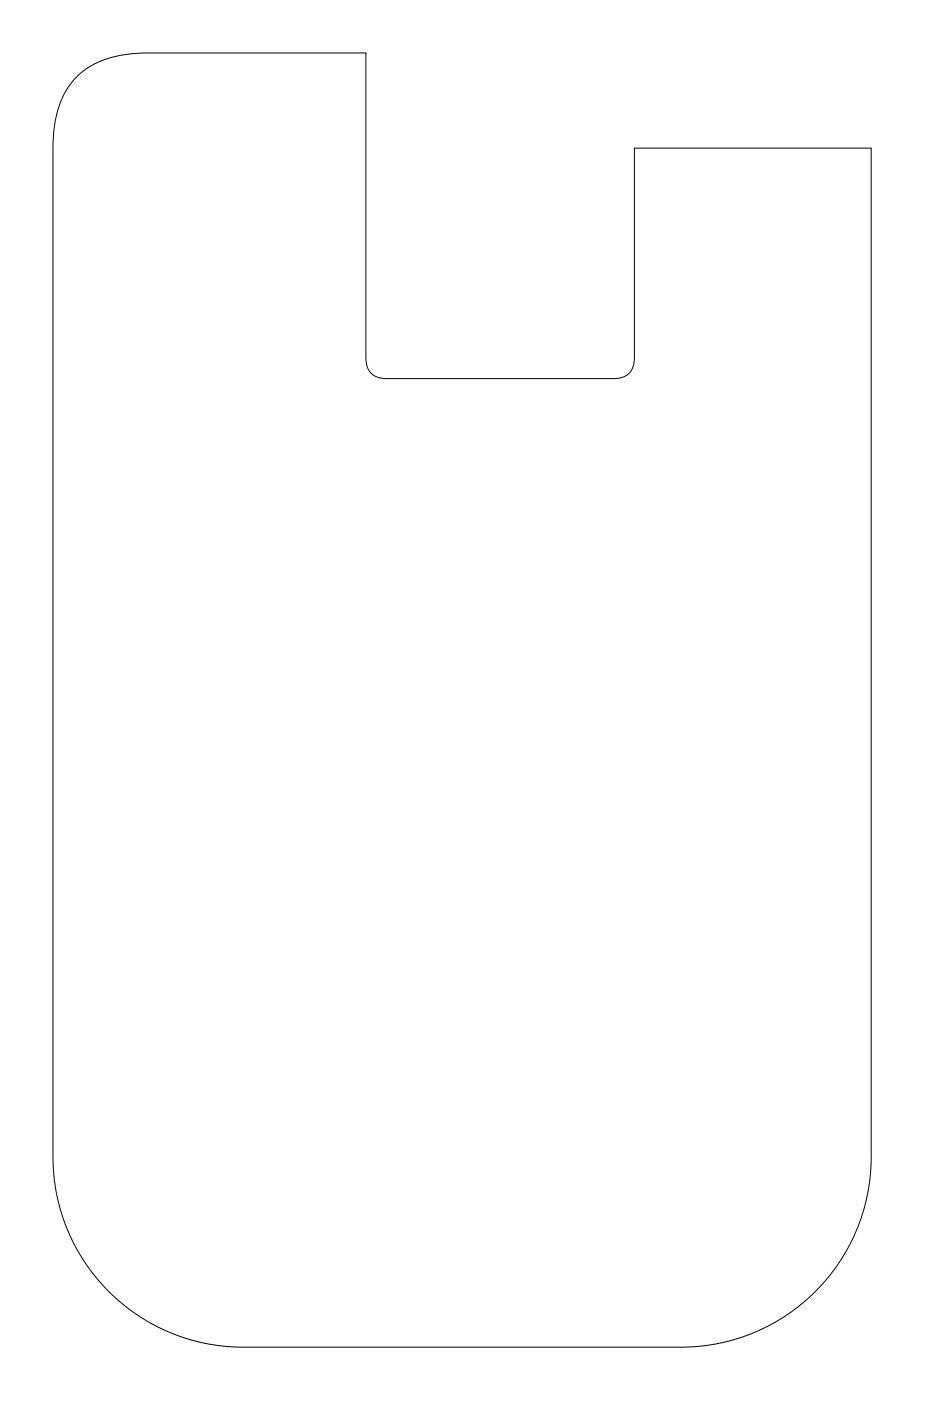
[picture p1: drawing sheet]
<svg xmlns="http://www.w3.org/2000/svg" width="62mm" height="93mm" viewBox="0 0 62 93" stroke-linecap="round" stroke-linejoin="round" font-family="sans-serif">
<path d="M4.8 5.4a6.2 6.2 0 0 1 5.1-1.9h14.5v20.4a1.25 1.25 0 0 0 1.4 1.4h15.1a1.25 1.25 0 0 0 1.4-1.4v-14h15.8v67.3a12.7 12.7 0 0 1-12.7 12.7h-29.2a12.7 12.7 0 0 1-12.7-12.7v-67.3a7 7 0 0 1 1.3-4.5z" fill="none" stroke="#000" stroke-width=".07"/>
<path d="M20 40.2h1.4v1.5h-1.4z" fill="#fff"/>
<path d="M20 40.2h1.4v1.5h-1.4z" fill="none" stroke="#fff" stroke-width=".76" stroke-linecap="butt"/>
<circle cx="20.7" cy="41" r=".74" fill="#fff"/>
<circle cx="20.7" cy="41" r=".74" fill="none" stroke="#fff" stroke-width=".76" stroke-linecap="butt"/>
<circle cx="20.7" cy="38.4" r=".74" fill="#fff"/>
<circle cx="20.7" cy="38.4" r=".74" fill="none" stroke="#fff" stroke-width=".76" stroke-linecap="butt"/>
<path d="M37.8 37.7h1.4v1.4h-1.4z" fill="#fff"/>
<path d="M37.8 37.7h1.4v1.4h-1.4z" fill="none" stroke="#fff" stroke-width=".76" stroke-linecap="butt"/>
<circle cx="38.5" cy="38.4" r=".74" fill="#fff"/>
<circle cx="38.5" cy="38.4" r=".74" fill="none" stroke="#fff" stroke-width=".76" stroke-linecap="butt"/>
<circle cx="38.5" cy="41" r=".74" fill="#fff"/>
<circle cx="38.5" cy="41" r=".74" fill="none" stroke="#fff" stroke-width=".76" stroke-linecap="butt"/>
<circle cx="38.5" cy="53.7" r=".64" fill="#fff"/>
<circle cx="38.5" cy="53.7" r=".64" fill="none" stroke="#fff" stroke-width=".76"/>
<circle cx="41" cy="53.7" r=".64" fill="#fff"/>
<circle cx="41" cy="53.7" r=".64" fill="none" stroke="#fff" stroke-width=".76"/>
<path d="M25.1 30.1h1.4v1.4h-1.4z" fill="#fff"/>
<path d="M25.1 30.1h1.4v1.4h-1.4z" fill="none" stroke="#fff" stroke-width=".76" stroke-linecap="butt"/>
<circle cx="25.8" cy="30.8" r=".7" fill="#fff"/>
<circle cx="25.8" cy="30.8" r=".7" fill="none" stroke="#fff" stroke-width=".76" stroke-linecap="butt"/>
<circle cx="33.4" cy="30.8" r=".7" fill="#fff"/>
<circle cx="33.4" cy="30.8" r=".7" fill="none" stroke="#fff" stroke-width=".76" stroke-linecap="butt"/>
<circle cx="25.8" cy="33.3" r=".7" fill="#fff"/>
<circle cx="25.8" cy="33.3" r=".7" fill="none" stroke="#fff" stroke-width=".76" stroke-linecap="butt"/>
<circle cx="33.4" cy="33.3" r=".7" fill="#fff"/>
<circle cx="33.4" cy="33.3" r=".7" fill="none" stroke="#fff" stroke-width=".76" stroke-linecap="butt"/>
<circle cx="25.8" cy="35.9" r=".7" fill="#fff"/>
<circle cx="25.8" cy="35.9" r=".7" fill="none" stroke="#fff" stroke-width=".76" stroke-linecap="butt"/>
<circle cx="33.4" cy="35.9" r=".7" fill="#fff"/>
<circle cx="33.4" cy="35.9" r=".7" fill="none" stroke="#fff" stroke-width=".76" stroke-linecap="butt"/>
<circle cx="25.8" cy="38.4" r=".7" fill="#fff"/>
<circle cx="25.8" cy="38.4" r=".7" fill="none" stroke="#fff" stroke-width=".76" stroke-linecap="butt"/>
<circle cx="33.4" cy="38.4" r=".7" fill="#fff"/>
<circle cx="33.4" cy="38.4" r=".7" fill="none" stroke="#fff" stroke-width=".76" stroke-linecap="butt"/>
<circle cx="25.8" cy="41" r=".7" fill="#fff"/>
<circle cx="25.8" cy="41" r=".7" fill="none" stroke="#fff" stroke-width=".76" stroke-linecap="butt"/>
<circle cx="33.4" cy="41" r=".7" fill="#fff"/>
<circle cx="33.4" cy="41" r=".7" fill="none" stroke="#fff" stroke-width=".76" stroke-linecap="butt"/>
<circle cx="25.8" cy="43.5" r=".7" fill="#fff"/>
<circle cx="25.8" cy="43.5" r=".7" fill="none" stroke="#fff" stroke-width=".76" stroke-linecap="butt"/>
<circle cx="33.4" cy="43.5" r=".7" fill="#fff"/>
<circle cx="33.4" cy="43.5" r=".7" fill="none" stroke="#fff" stroke-width=".76" stroke-linecap="butt"/>
<circle cx="25.8" cy="46" r=".7" fill="#fff"/>
<circle cx="25.8" cy="46" r=".7" fill="none" stroke="#fff" stroke-width=".76" stroke-linecap="butt"/>
<circle cx="33.4" cy="46" r=".7" fill="#fff"/>
<circle cx="33.4" cy="46" r=".7" fill="none" stroke="#fff" stroke-width=".76" stroke-linecap="butt"/>
<circle cx="25.8" cy="48.6" r=".7" fill="#fff"/>
<circle cx="25.8" cy="48.6" r=".7" fill="none" stroke="#fff" stroke-width=".76" stroke-linecap="butt"/>
<circle cx="33.4" cy="48.6" r=".7" fill="#fff"/>
<circle cx="33.4" cy="48.6" r=".7" fill="none" stroke="#fff" stroke-width=".76" stroke-linecap="butt"/>
<circle cx="38.5" cy="79.1" r=".81" fill="#fff"/>
<circle cx="38.5" cy="79.1" r=".81" fill="none" stroke="#fff" stroke-width=".67" stroke-linecap="butt"/>
<path d="M37.5 78h2v2.1h-2zM37.9 79.1a.6 .6 0 0 0 1.2 0 .6 .6 0 0 0-1.2 0z" fill="#fff"/>
<g fill="none" stroke="#fff" stroke-width=".25">
<path d="M37.5 78h2v2.1h-2z"/>
<circle cx="38.5" cy="79.1" r=".6"/>
</g>
<circle cx="42.2" cy="79.1" r=".81" fill="#fff"/>
<circle cx="42.2" cy="79.1" r=".81" fill="none" stroke="#fff" stroke-width=".67" stroke-linecap="butt"/>
<circle cx="45.8" cy="79.1" r=".81" fill="#fff"/>
<circle cx="45.8" cy="79.1" r=".81" fill="none" stroke="#fff" stroke-width=".67" stroke-linecap="butt"/>
<circle cx="38.5" cy="71.4" r=".81" fill="#fff"/>
<circle cx="38.5" cy="71.4" r=".81" fill="none" stroke="#fff" stroke-width=".67" stroke-linecap="butt"/>
<path d="M37.5 70.4h2v2h-2zM37.9 71.4a.6 .6 0 0 0 1.2 0 .6 .6 0 0 0-1.2 0z" fill="#fff"/>
<g fill="none" stroke="#fff" stroke-width=".25">
<path d="M37.5 70.4h2v2h-2z"/>
<circle cx="38.5" cy="71.4" r=".6"/>
</g>
<circle cx="42.2" cy="71.4" r=".81" fill="#fff"/>
<circle cx="42.2" cy="71.4" r=".81" fill="none" stroke="#fff" stroke-width=".67" stroke-linecap="butt"/>
<circle cx="45.8" cy="71.4" r=".81" fill="#fff"/>
<circle cx="45.8" cy="71.4" r=".81" fill="none" stroke="#fff" stroke-width=".67" stroke-linecap="butt"/>
<path d="M40.3 63.1h1.5v1.4h-1.5z" fill="#fff"/>
<path d="M40.3 63.1h1.5v1.4h-1.5z" fill="none" stroke="#fff" stroke-width=".76" stroke-linecap="butt"/>
<circle cx="41" cy="63.8" r=".74" fill="#fff"/>
<circle cx="41" cy="63.8" r=".74" fill="none" stroke="#fff" stroke-width=".76" stroke-linecap="butt"/>
<circle cx="43.6" cy="63.8" r=".74" fill="#fff"/>
<circle cx="43.6" cy="63.8" r=".74" fill="none" stroke="#fff" stroke-width=".76" stroke-linecap="butt"/>
<circle cx="46.1" cy="63.8" r=".74" fill="#fff"/>
<circle cx="46.1" cy="63.8" r=".74" fill="none" stroke="#fff" stroke-width=".76" stroke-linecap="butt"/>
<circle cx="10.5" cy="71.4" r=".7" fill="#fff"/>
<circle cx="10.5" cy="71.4" r=".7" fill="none" stroke="#fff" stroke-width=".76" stroke-linecap="butt"/>
<circle cx="20.7" cy="71.4" r=".7" fill="#fff"/>
<circle cx="20.7" cy="71.4" r=".7" fill="none" stroke="#fff" stroke-width=".76" stroke-linecap="butt"/>
<circle cx="10.5" cy="79.1" r=".7" fill="#fff"/>
<circle cx="10.5" cy="79.1" r=".7" fill="none" stroke="#fff" stroke-width=".76" stroke-linecap="butt"/>
<circle cx="20.7" cy="79.1" r=".7" fill="#fff"/>
<circle cx="20.7" cy="79.1" r=".7" fill="none" stroke="#fff" stroke-width=".76" stroke-linecap="butt"/>
<circle cx="10.5" cy="63.8" r=".7" fill="#fff"/>
<circle cx="10.5" cy="63.8" r=".7" fill="none" stroke="#fff" stroke-width=".76" stroke-linecap="butt"/>
<circle cx="20.7" cy="63.8" r=".7" fill="#fff"/>
<circle cx="20.7" cy="63.8" r=".7" fill="none" stroke="#fff" stroke-width=".76" stroke-linecap="butt"/>
<circle cx="23.2" cy="71.4" r=".7" fill="#fff"/>
<circle cx="23.2" cy="71.4" r=".7" fill="none" stroke="#fff" stroke-width=".76" stroke-linecap="butt"/>
<circle cx="33.4" cy="71.4" r=".7" fill="#fff"/>
<circle cx="33.4" cy="71.4" r=".7" fill="none" stroke="#fff" stroke-width=".76" stroke-linecap="butt"/>
<circle cx="23.2" cy="79.1" r=".7" fill="#fff"/>
<circle cx="23.2" cy="79.1" r=".7" fill="none" stroke="#fff" stroke-width=".76" stroke-linecap="butt"/>
<circle cx="33.4" cy="79.1" r=".7" fill="#fff"/>
<circle cx="33.4" cy="79.1" r=".7" fill="none" stroke="#fff" stroke-width=".76" stroke-linecap="butt"/>
<circle cx="23.2" cy="63.8" r=".7" fill="#fff"/>
<circle cx="23.2" cy="63.8" r=".7" fill="none" stroke="#fff" stroke-width=".76" stroke-linecap="butt"/>
<circle cx="33.4" cy="63.8" r=".7" fill="#fff"/>
<circle cx="33.4" cy="63.8" r=".7" fill="none" stroke="#fff" stroke-width=".76" stroke-linecap="butt"/>
<circle cx="5.5" cy="23.2" r=".69" fill="#fff"/>
<circle cx="5.5" cy="23.2" r=".69" fill="none" stroke="#fff" stroke-width=".74" stroke-linecap="butt"/>
<circle cx="8" cy="23.2" r=".69" fill="#fff"/>
<circle cx="8" cy="23.2" r=".69" fill="none" stroke="#fff" stroke-width=".74" stroke-linecap="butt"/>
<circle cx="5.5" cy="25.7" r=".69" fill="#fff"/>
<circle cx="5.5" cy="25.7" r=".69" fill="none" stroke="#fff" stroke-width=".74" stroke-linecap="butt"/>
<circle cx="8" cy="25.7" r=".69" fill="#fff"/>
<circle cx="8" cy="25.7" r=".69" fill="none" stroke="#fff" stroke-width=".74" stroke-linecap="butt"/>
<circle cx="5.5" cy="28.3" r=".69" fill="#fff"/>
<circle cx="5.5" cy="28.3" r=".69" fill="none" stroke="#fff" stroke-width=".74" stroke-linecap="butt"/>
<circle cx="8" cy="28.3" r=".69" fill="#fff"/>
<circle cx="8" cy="28.3" r=".69" fill="none" stroke="#fff" stroke-width=".74" stroke-linecap="butt"/>
<circle cx="5.5" cy="30.8" r=".69" fill="#fff"/>
<circle cx="5.5" cy="30.8" r=".69" fill="none" stroke="#fff" stroke-width=".74" stroke-linecap="butt"/>
<circle cx="8" cy="30.8" r=".69" fill="#fff"/>
<circle cx="8" cy="30.8" r=".69" fill="none" stroke="#fff" stroke-width=".74" stroke-linecap="butt"/>
<circle cx="5.5" cy="33.4" r=".69" fill="#fff"/>
<circle cx="5.5" cy="33.4" r=".69" fill="none" stroke="#fff" stroke-width=".74" stroke-linecap="butt"/>
<circle cx="8" cy="33.4" r=".69" fill="#fff"/>
<circle cx="8" cy="33.4" r=".69" fill="none" stroke="#fff" stroke-width=".74" stroke-linecap="butt"/>
<circle cx="5.5" cy="35.9" r=".69" fill="#fff"/>
<circle cx="5.5" cy="35.9" r=".69" fill="none" stroke="#fff" stroke-width=".74" stroke-linecap="butt"/>
<circle cx="8" cy="35.9" r=".69" fill="#fff"/>
<circle cx="8" cy="35.9" r=".69" fill="none" stroke="#fff" stroke-width=".74" stroke-linecap="butt"/>
<circle cx="5.5" cy="38.4" r=".69" fill="#fff"/>
<circle cx="5.5" cy="38.4" r=".69" fill="none" stroke="#fff" stroke-width=".74" stroke-linecap="butt"/>
<circle cx="8" cy="38.4" r=".69" fill="#fff"/>
<circle cx="8" cy="38.4" r=".69" fill="none" stroke="#fff" stroke-width=".74" stroke-linecap="butt"/>
<circle cx="5.5" cy="41" r=".69" fill="#fff"/>
<circle cx="5.5" cy="41" r=".69" fill="none" stroke="#fff" stroke-width=".74" stroke-linecap="butt"/>
<circle cx="8" cy="41" r=".69" fill="#fff"/>
<circle cx="8" cy="41" r=".69" fill="none" stroke="#fff" stroke-width=".74" stroke-linecap="butt"/>
<circle cx="5.5" cy="43.5" r=".69" fill="#fff"/>
<circle cx="5.5" cy="43.5" r=".69" fill="none" stroke="#fff" stroke-width=".74" stroke-linecap="butt"/>
<circle cx="8" cy="43.5" r=".69" fill="#fff"/>
<circle cx="8" cy="43.5" r=".69" fill="none" stroke="#fff" stroke-width=".74" stroke-linecap="butt"/>
<circle cx="5.5" cy="46" r=".69" fill="#fff"/>
<circle cx="5.5" cy="46" r=".69" fill="none" stroke="#fff" stroke-width=".74" stroke-linecap="butt"/>
<circle cx="8" cy="46" r=".69" fill="#fff"/>
<circle cx="8" cy="46" r=".69" fill="none" stroke="#fff" stroke-width=".74" stroke-linecap="butt"/>
<circle cx="5.5" cy="48.6" r=".69" fill="#fff"/>
<circle cx="5.5" cy="48.6" r=".69" fill="none" stroke="#fff" stroke-width=".74" stroke-linecap="butt"/>
<circle cx="8" cy="48.6" r=".69" fill="#fff"/>
<circle cx="8" cy="48.6" r=".69" fill="none" stroke="#fff" stroke-width=".74" stroke-linecap="butt"/>
<circle cx="5.5" cy="51.1" r=".69" fill="#fff"/>
<circle cx="5.5" cy="51.1" r=".69" fill="none" stroke="#fff" stroke-width=".74" stroke-linecap="butt"/>
<circle cx="8" cy="51.1" r=".69" fill="#fff"/>
<circle cx="8" cy="51.1" r=".69" fill="none" stroke="#fff" stroke-width=".74" stroke-linecap="butt"/>
<circle cx="5.5" cy="53.7" r=".69" fill="#fff"/>
<circle cx="5.5" cy="53.7" r=".69" fill="none" stroke="#fff" stroke-width=".74" stroke-linecap="butt"/>
<circle cx="8" cy="53.7" r=".69" fill="#fff"/>
<circle cx="8" cy="53.7" r=".69" fill="none" stroke="#fff" stroke-width=".74" stroke-linecap="butt"/>
<circle cx="5.5" cy="56.2" r=".69" fill="#fff"/>
<circle cx="5.5" cy="56.2" r=".69" fill="none" stroke="#fff" stroke-width=".74" stroke-linecap="butt"/>
<circle cx="8" cy="56.2" r=".69" fill="#fff"/>
<circle cx="8" cy="56.2" r=".69" fill="none" stroke="#fff" stroke-width=".74" stroke-linecap="butt"/>
<circle cx="5.5" cy="58.7" r=".69" fill="#fff"/>
<circle cx="5.5" cy="58.7" r=".69" fill="none" stroke="#fff" stroke-width=".74" stroke-linecap="butt"/>
<circle cx="8" cy="58.7" r=".69" fill="#fff"/>
<circle cx="8" cy="58.7" r=".69" fill="none" stroke="#fff" stroke-width=".74" stroke-linecap="butt"/>
<circle cx="5.5" cy="61.3" r=".69" fill="#fff"/>
<circle cx="5.5" cy="61.3" r=".69" fill="none" stroke="#fff" stroke-width=".74" stroke-linecap="butt"/>
<circle cx="8" cy="61.3" r=".69" fill="#fff"/>
<circle cx="8" cy="61.3" r=".69" fill="none" stroke="#fff" stroke-width=".74" stroke-linecap="butt"/>
<circle cx="5.5" cy="63.8" r=".69" fill="#fff"/>
<circle cx="5.5" cy="63.8" r=".69" fill="none" stroke="#fff" stroke-width=".74" stroke-linecap="butt"/>
<circle cx="8" cy="63.8" r=".69" fill="#fff"/>
<circle cx="8" cy="63.8" r=".69" fill="none" stroke="#fff" stroke-width=".74" stroke-linecap="butt"/>
<circle cx="5.5" cy="66.3" r=".69" fill="#fff"/>
<circle cx="5.5" cy="66.3" r=".69" fill="none" stroke="#fff" stroke-width=".74" stroke-linecap="butt"/>
<circle cx="8" cy="66.3" r=".69" fill="#fff"/>
<circle cx="8" cy="66.3" r=".69" fill="none" stroke="#fff" stroke-width=".74" stroke-linecap="butt"/>
<circle cx="5.5" cy="68.9" r=".69" fill="#fff"/>
<circle cx="5.5" cy="68.9" r=".69" fill="none" stroke="#fff" stroke-width=".74" stroke-linecap="butt"/>
<circle cx="8" cy="68.9" r=".69" fill="#fff"/>
<circle cx="8" cy="68.9" r=".69" fill="none" stroke="#fff" stroke-width=".74" stroke-linecap="butt"/>
<circle cx="5.5" cy="71.4" r=".69" fill="#fff"/>
<circle cx="5.5" cy="71.4" r=".69" fill="none" stroke="#fff" stroke-width=".74" stroke-linecap="butt"/>
<circle cx="8" cy="71.4" r=".69" fill="#fff"/>
<circle cx="8" cy="71.4" r=".69" fill="none" stroke="#fff" stroke-width=".74" stroke-linecap="butt"/>
<circle cx="5.5" cy="74" r=".69" fill="#fff"/>
<circle cx="5.5" cy="74" r=".69" fill="none" stroke="#fff" stroke-width=".74" stroke-linecap="butt"/>
<circle cx="8" cy="74" r=".69" fill="#fff"/>
<circle cx="8" cy="74" r=".69" fill="none" stroke="#fff" stroke-width=".74" stroke-linecap="butt"/>
<circle cx="5.5" cy="76.5" r=".69" fill="#fff"/>
<circle cx="5.5" cy="76.5" r=".69" fill="none" stroke="#fff" stroke-width=".74" stroke-linecap="butt"/>
<circle cx="8" cy="76.5" r=".69" fill="#fff"/>
<circle cx="8" cy="76.5" r=".69" fill="none" stroke="#fff" stroke-width=".74" stroke-linecap="butt"/>
<circle cx="5.5" cy="79" r=".69" fill="#fff"/>
<circle cx="5.5" cy="79" r=".69" fill="none" stroke="#fff" stroke-width=".74" stroke-linecap="butt"/>
<circle cx="8" cy="79" r=".69" fill="#fff"/>
<circle cx="8" cy="79" r=".69" fill="none" stroke="#fff" stroke-width=".74" stroke-linecap="butt"/>
<circle cx="53.7" cy="23.2" r=".69" fill="#fff"/>
<circle cx="53.7" cy="23.2" r=".69" fill="none" stroke="#fff" stroke-width=".74" stroke-linecap="butt"/>
<circle cx="56.3" cy="23.2" r=".69" fill="#fff"/>
<circle cx="56.3" cy="23.2" r=".69" fill="none" stroke="#fff" stroke-width=".74" stroke-linecap="butt"/>
<circle cx="53.7" cy="25.7" r=".69" fill="#fff"/>
<circle cx="53.7" cy="25.7" r=".69" fill="none" stroke="#fff" stroke-width=".74" stroke-linecap="butt"/>
<circle cx="56.3" cy="25.7" r=".69" fill="#fff"/>
<circle cx="56.3" cy="25.7" r=".69" fill="none" stroke="#fff" stroke-width=".74" stroke-linecap="butt"/>
<circle cx="53.7" cy="28.3" r=".69" fill="#fff"/>
<circle cx="53.7" cy="28.3" r=".69" fill="none" stroke="#fff" stroke-width=".74" stroke-linecap="butt"/>
<circle cx="56.3" cy="28.3" r=".69" fill="#fff"/>
<circle cx="56.3" cy="28.3" r=".69" fill="none" stroke="#fff" stroke-width=".74" stroke-linecap="butt"/>
<circle cx="53.7" cy="30.8" r=".69" fill="#fff"/>
<circle cx="53.7" cy="30.8" r=".69" fill="none" stroke="#fff" stroke-width=".74" stroke-linecap="butt"/>
<circle cx="56.3" cy="30.8" r=".69" fill="#fff"/>
<circle cx="56.3" cy="30.8" r=".69" fill="none" stroke="#fff" stroke-width=".74" stroke-linecap="butt"/>
<circle cx="53.7" cy="33.4" r=".69" fill="#fff"/>
<circle cx="53.7" cy="33.4" r=".69" fill="none" stroke="#fff" stroke-width=".74" stroke-linecap="butt"/>
<circle cx="56.3" cy="33.4" r=".69" fill="#fff"/>
<circle cx="56.3" cy="33.4" r=".69" fill="none" stroke="#fff" stroke-width=".74" stroke-linecap="butt"/>
<circle cx="53.7" cy="35.9" r=".69" fill="#fff"/>
<circle cx="53.7" cy="35.9" r=".69" fill="none" stroke="#fff" stroke-width=".74" stroke-linecap="butt"/>
<circle cx="56.3" cy="35.9" r=".69" fill="#fff"/>
<circle cx="56.3" cy="35.9" r=".69" fill="none" stroke="#fff" stroke-width=".74" stroke-linecap="butt"/>
<circle cx="53.7" cy="38.4" r=".69" fill="#fff"/>
<circle cx="53.7" cy="38.4" r=".69" fill="none" stroke="#fff" stroke-width=".74" stroke-linecap="butt"/>
<circle cx="56.3" cy="38.4" r=".69" fill="#fff"/>
<circle cx="56.3" cy="38.4" r=".69" fill="none" stroke="#fff" stroke-width=".74" stroke-linecap="butt"/>
<circle cx="53.7" cy="41" r=".69" fill="#fff"/>
<circle cx="53.7" cy="41" r=".69" fill="none" stroke="#fff" stroke-width=".74" stroke-linecap="butt"/>
<circle cx="56.3" cy="41" r=".69" fill="#fff"/>
<circle cx="56.3" cy="41" r=".69" fill="none" stroke="#fff" stroke-width=".74" stroke-linecap="butt"/>
<circle cx="53.7" cy="43.5" r=".69" fill="#fff"/>
<circle cx="53.7" cy="43.5" r=".69" fill="none" stroke="#fff" stroke-width=".74" stroke-linecap="butt"/>
<circle cx="56.3" cy="43.5" r=".69" fill="#fff"/>
<circle cx="56.3" cy="43.5" r=".69" fill="none" stroke="#fff" stroke-width=".74" stroke-linecap="butt"/>
<circle cx="53.7" cy="46" r=".69" fill="#fff"/>
<circle cx="53.7" cy="46" r=".69" fill="none" stroke="#fff" stroke-width=".74" stroke-linecap="butt"/>
<circle cx="56.3" cy="46" r=".69" fill="#fff"/>
<circle cx="56.3" cy="46" r=".69" fill="none" stroke="#fff" stroke-width=".74" stroke-linecap="butt"/>
<circle cx="53.7" cy="48.6" r=".69" fill="#fff"/>
<circle cx="53.7" cy="48.6" r=".69" fill="none" stroke="#fff" stroke-width=".74" stroke-linecap="butt"/>
<circle cx="56.3" cy="48.6" r=".69" fill="#fff"/>
<circle cx="56.3" cy="48.6" r=".69" fill="none" stroke="#fff" stroke-width=".74" stroke-linecap="butt"/>
<circle cx="53.7" cy="51.1" r=".69" fill="#fff"/>
<circle cx="53.7" cy="51.1" r=".69" fill="none" stroke="#fff" stroke-width=".74" stroke-linecap="butt"/>
<circle cx="56.3" cy="51.1" r=".69" fill="#fff"/>
<circle cx="56.3" cy="51.1" r=".69" fill="none" stroke="#fff" stroke-width=".74" stroke-linecap="butt"/>
<circle cx="53.7" cy="53.7" r=".69" fill="#fff"/>
<circle cx="53.7" cy="53.7" r=".69" fill="none" stroke="#fff" stroke-width=".74" stroke-linecap="butt"/>
<circle cx="56.3" cy="53.7" r=".69" fill="#fff"/>
<circle cx="56.3" cy="53.7" r=".69" fill="none" stroke="#fff" stroke-width=".74" stroke-linecap="butt"/>
<circle cx="53.7" cy="56.2" r=".69" fill="#fff"/>
<circle cx="53.7" cy="56.2" r=".69" fill="none" stroke="#fff" stroke-width=".74" stroke-linecap="butt"/>
<circle cx="56.3" cy="56.2" r=".69" fill="#fff"/>
<circle cx="56.3" cy="56.2" r=".69" fill="none" stroke="#fff" stroke-width=".74" stroke-linecap="butt"/>
<circle cx="53.7" cy="58.7" r=".69" fill="#fff"/>
<circle cx="53.7" cy="58.7" r=".69" fill="none" stroke="#fff" stroke-width=".74" stroke-linecap="butt"/>
<circle cx="56.3" cy="58.7" r=".69" fill="#fff"/>
<circle cx="56.3" cy="58.7" r=".69" fill="none" stroke="#fff" stroke-width=".74" stroke-linecap="butt"/>
<circle cx="53.7" cy="61.3" r=".69" fill="#fff"/>
<circle cx="53.7" cy="61.3" r=".69" fill="none" stroke="#fff" stroke-width=".74" stroke-linecap="butt"/>
<circle cx="56.3" cy="61.3" r=".69" fill="#fff"/>
<circle cx="56.3" cy="61.3" r=".69" fill="none" stroke="#fff" stroke-width=".74" stroke-linecap="butt"/>
<circle cx="53.7" cy="63.8" r=".69" fill="#fff"/>
<circle cx="53.7" cy="63.8" r=".69" fill="none" stroke="#fff" stroke-width=".74" stroke-linecap="butt"/>
<circle cx="56.3" cy="63.8" r=".69" fill="#fff"/>
<circle cx="56.3" cy="63.8" r=".69" fill="none" stroke="#fff" stroke-width=".74" stroke-linecap="butt"/>
<circle cx="53.7" cy="66.3" r=".69" fill="#fff"/>
<circle cx="53.7" cy="66.3" r=".69" fill="none" stroke="#fff" stroke-width=".74" stroke-linecap="butt"/>
<circle cx="56.3" cy="66.3" r=".69" fill="#fff"/>
<circle cx="56.3" cy="66.3" r=".69" fill="none" stroke="#fff" stroke-width=".74" stroke-linecap="butt"/>
<circle cx="53.7" cy="68.9" r=".69" fill="#fff"/>
<circle cx="53.7" cy="68.9" r=".69" fill="none" stroke="#fff" stroke-width=".74" stroke-linecap="butt"/>
<circle cx="56.3" cy="68.9" r=".69" fill="#fff"/>
<circle cx="56.3" cy="68.9" r=".69" fill="none" stroke="#fff" stroke-width=".74" stroke-linecap="butt"/>
<circle cx="53.7" cy="71.4" r=".69" fill="#fff"/>
<circle cx="53.7" cy="71.4" r=".69" fill="none" stroke="#fff" stroke-width=".74" stroke-linecap="butt"/>
<circle cx="56.3" cy="71.4" r=".69" fill="#fff"/>
<circle cx="56.3" cy="71.4" r=".69" fill="none" stroke="#fff" stroke-width=".74" stroke-linecap="butt"/>
<circle cx="53.7" cy="74" r=".69" fill="#fff"/>
<circle cx="53.7" cy="74" r=".69" fill="none" stroke="#fff" stroke-width=".74" stroke-linecap="butt"/>
<circle cx="56.3" cy="74" r=".69" fill="#fff"/>
<circle cx="56.3" cy="74" r=".69" fill="none" stroke="#fff" stroke-width=".74" stroke-linecap="butt"/>
<circle cx="53.7" cy="76.5" r=".69" fill="#fff"/>
<circle cx="53.7" cy="76.5" r=".69" fill="none" stroke="#fff" stroke-width=".74" stroke-linecap="butt"/>
<circle cx="56.3" cy="76.5" r=".69" fill="#fff"/>
<circle cx="56.3" cy="76.5" r=".69" fill="none" stroke="#fff" stroke-width=".74" stroke-linecap="butt"/>
<circle cx="53.7" cy="79" r=".69" fill="#fff"/>
<circle cx="53.7" cy="79" r=".69" fill="none" stroke="#fff" stroke-width=".74" stroke-linecap="butt"/>
<circle cx="56.3" cy="79" r=".69" fill="#fff"/>
<circle cx="56.3" cy="79" r=".69" fill="none" stroke="#fff" stroke-width=".74" stroke-linecap="butt"/>
<circle cx="10.6" cy="46" r=".69" fill="#fff"/>
<circle cx="10.6" cy="46" r=".69" fill="none" stroke="#fff" stroke-width=".74" stroke-linecap="butt"/>
<circle cx="10.6" cy="48.6" r=".69" fill="#fff"/>
<circle cx="10.6" cy="48.6" r=".69" fill="none" stroke="#fff" stroke-width=".74" stroke-linecap="butt"/>
<circle cx="10.6" cy="51.1" r=".69" fill="#fff"/>
<circle cx="10.6" cy="51.1" r=".69" fill="none" stroke="#fff" stroke-width=".74" stroke-linecap="butt"/>
<circle cx="10.6" cy="53.7" r=".69" fill="#fff"/>
<circle cx="10.6" cy="53.7" r=".69" fill="none" stroke="#fff" stroke-width=".74" stroke-linecap="butt"/>
<circle cx="10.6" cy="56.2" r=".69" fill="#fff"/>
<circle cx="10.6" cy="56.2" r=".69" fill="none" stroke="#fff" stroke-width=".74" stroke-linecap="butt"/>
<circle cx="10.6" cy="58.7" r=".69" fill="#fff"/>
<circle cx="10.6" cy="58.7" r=".69" fill="none" stroke="#fff" stroke-width=".74" stroke-linecap="butt"/>
<circle cx="51.4" cy="35.5" r=".35" fill="#fff"/>
<circle cx="51.4" cy="35.5" r=".35" fill="none" stroke="#fff" stroke-width=".55"/>
<circle cx="13" cy="59.9" r=".35" fill="#fff"/>
<circle cx="13" cy="59.9" r=".35" fill="none" stroke="#fff" stroke-width=".55"/>
<circle cx="9.9" cy="24" r=".35" fill="#fff"/>
<circle cx="9.9" cy="24" r=".35" fill="none" stroke="#fff" stroke-width=".55"/>
<circle cx="16.6" cy="26.4" r=".35" fill="#fff"/>
<circle cx="16.6" cy="26.4" r=".35" fill="none" stroke="#fff" stroke-width=".55"/>
</svg>
